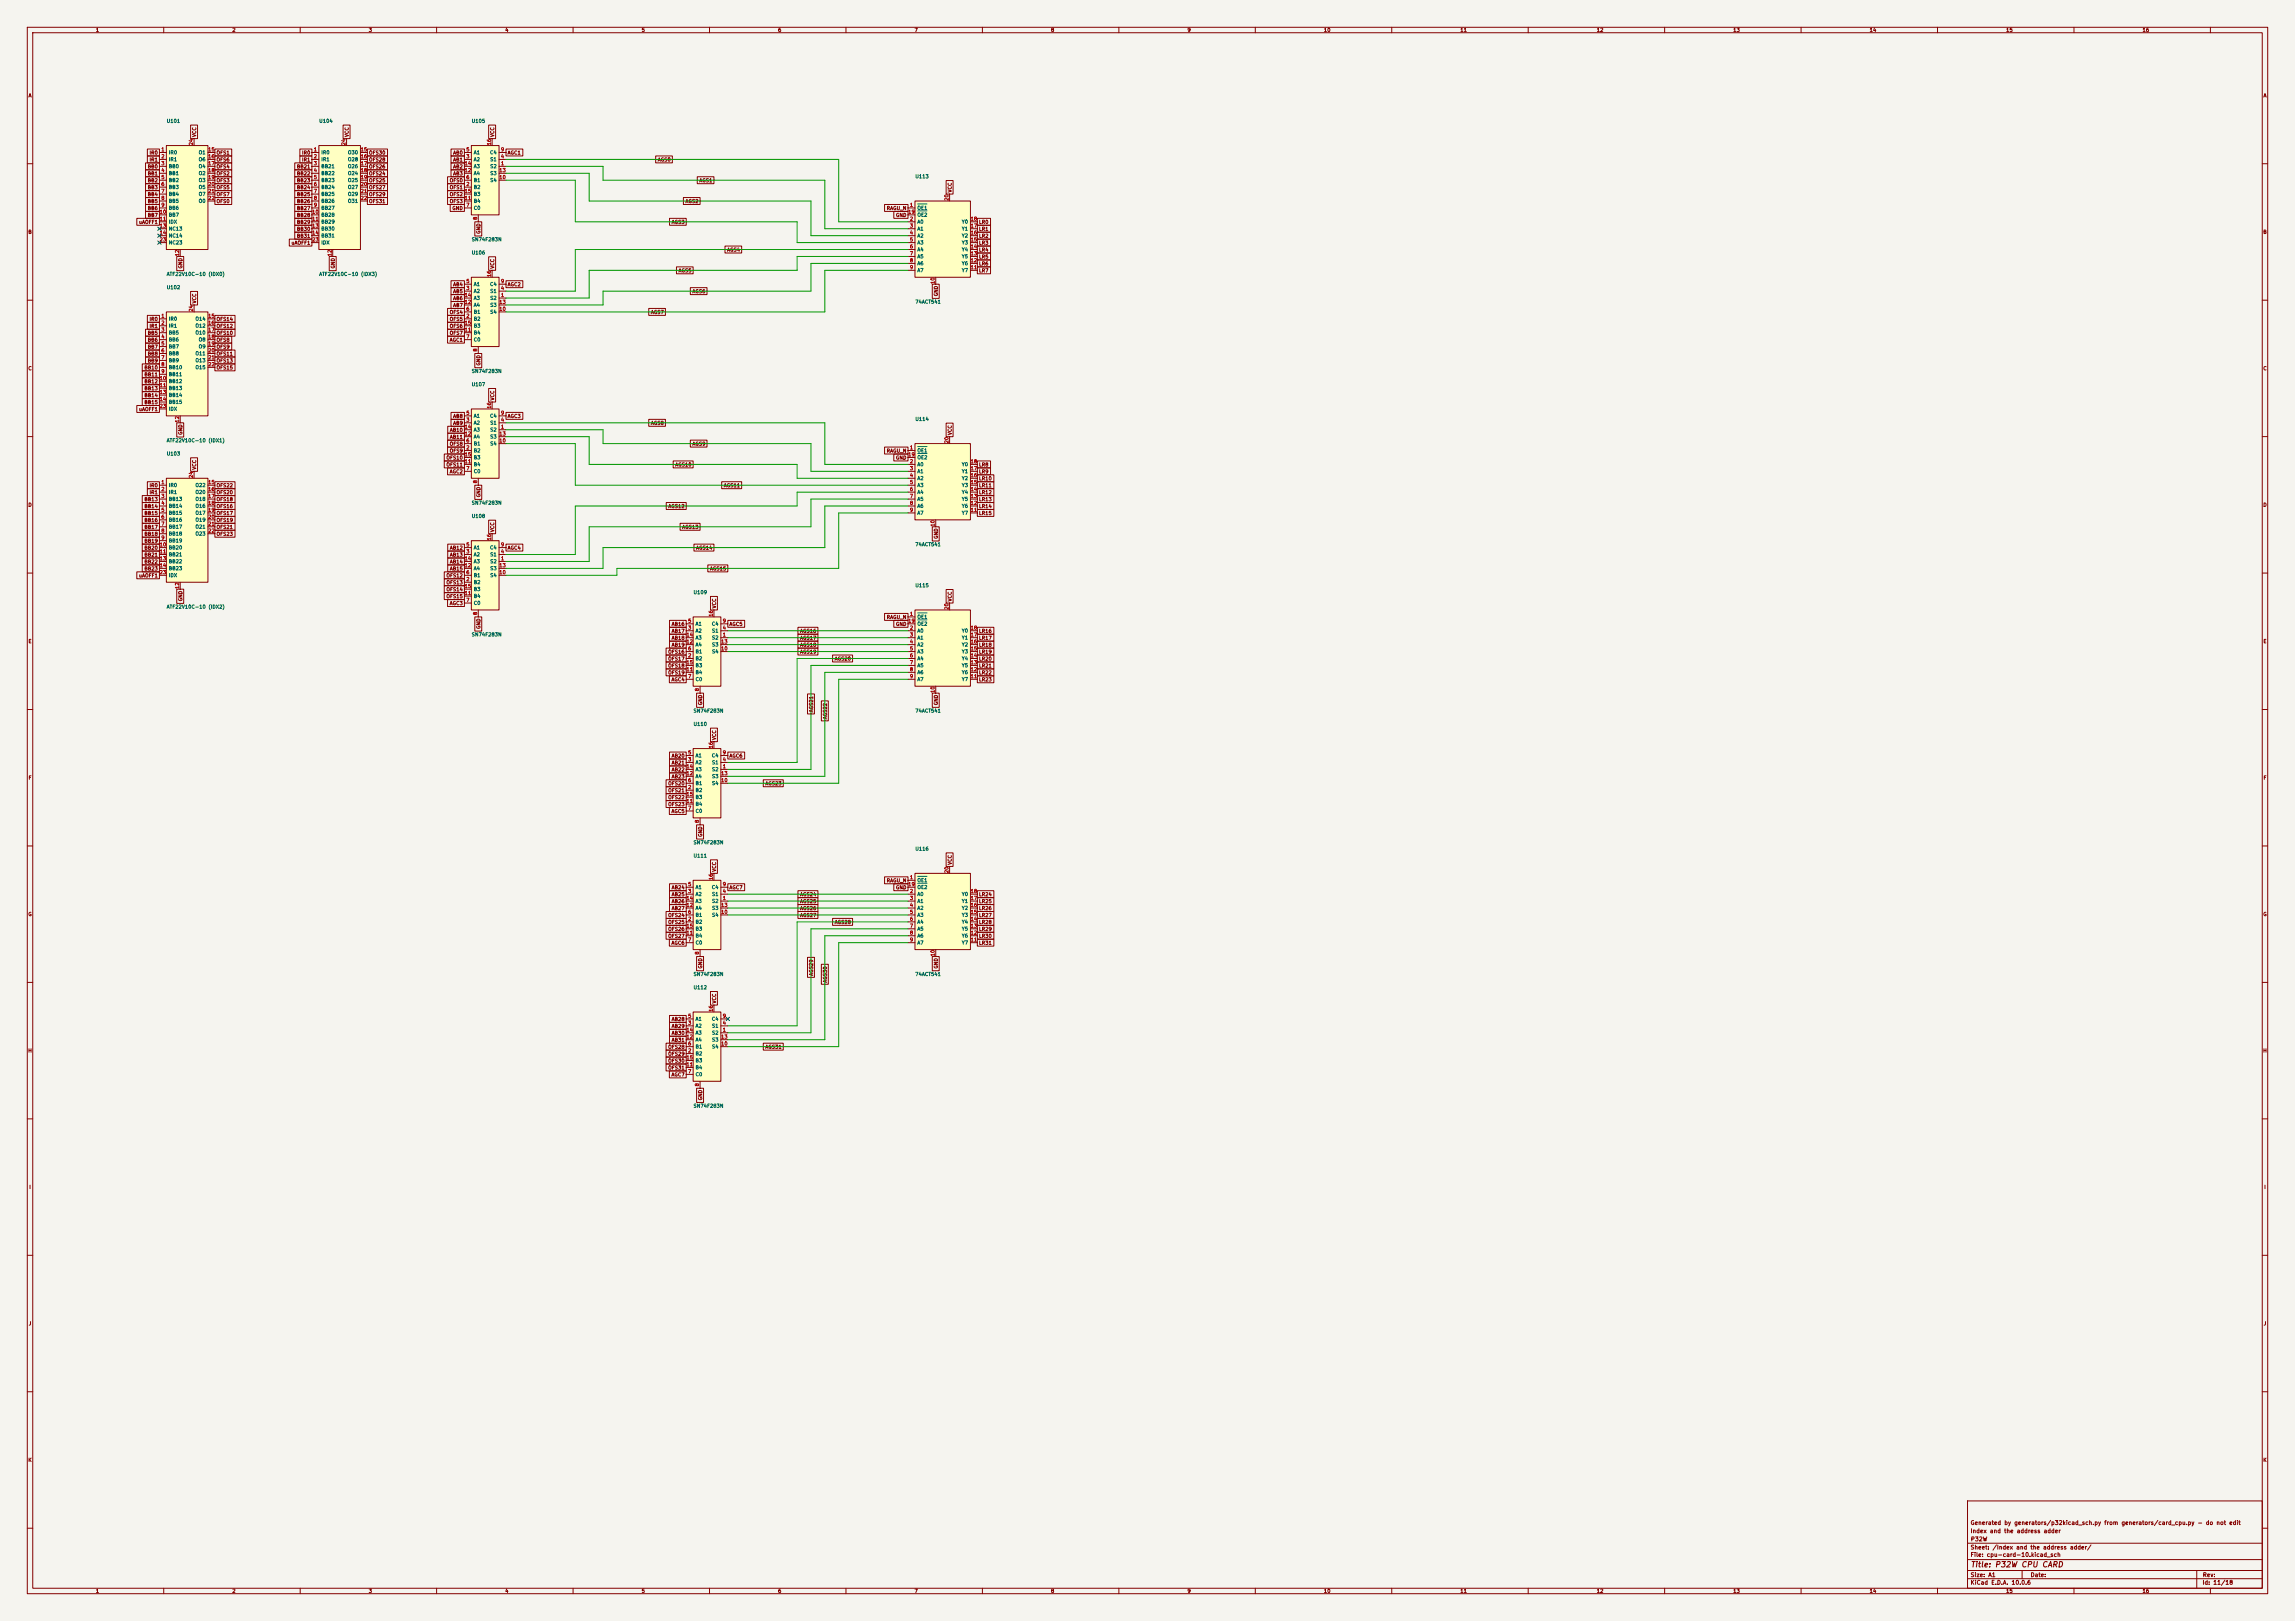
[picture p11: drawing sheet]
<svg xmlns="http://www.w3.org/2000/svg" width="841mm" height="594mm" viewBox="0 0 841 594" stroke-linecap="round" stroke-linejoin="round" font-family="sans-serif">
<defs><g id="words">
<text font-size="2" fill="#840000" x="722" y="574.8">Title: P32W CPU CARD</text>
<g font-size="1.5" fill="#840000">
<text x="721.9" y="562.1">Index and the address adder</text>
<text x="721.9" y="559.1">Generated by generators/p32kicad_sch.py from generators/card_cpu.py - do not edit</text>
<text x="721.9" y="568.1">Sheet: /Index and the address adder/</text>
<text x="722" y="565.1">P32W</text>
<text x="721.9" y="570.8">File: cpu-card-10.kicad_sch</text>
<text x="721.9" y="581">KiCad E.D.A. 10.0.6</text>
<text x="721.9" y="578.2">Size: A1</text>
<text x="743.9" y="578.2">Date:</text>
<text x="806.9" y="581">Id: 11/18</text>
<text x="807" y="578.2">Rev:</text>
</g>
<g font-size="1.3" fill="#840000">
<text x="35" y="12">1</text>
<text x="85" y="12">2</text>
<text x="135" y="12">3</text>
<text x="185" y="12">4</text>
<text x="235" y="12">5</text>
<text x="285" y="12">6</text>
<text x="335" y="12">7</text>
<text x="385" y="12">8</text>
<text x="435" y="12">9</text>
<text x="485" y="12">10</text>
<text x="535" y="12">11</text>
<text x="585" y="12">12</text>
<text x="635" y="12">13</text>
<text x="685" y="12">14</text>
<text x="735" y="12">15</text>
<text x="785" y="12">16</text>
<text x="10.3" y="36">A</text>
<text x="829.3" y="36">A</text>
<text x="72.2" y="50.3" transform="rotate(-90 72.2 50.3)">VCC</text>
<text x="128.1" y="50.3" transform="rotate(-90 128.1 50.3)">VCC</text>
<text x="181.4" y="50.3" transform="rotate(-90 181.4 50.3)">VCC</text>
<text x="54.6" y="56.9">IR0</text>
<text x="54.6" y="59.5">IR1</text>
<text x="79.2" y="56.9">OFS1</text>
<text x="79.2" y="59.5">OFS6</text>
<text x="110.5" y="56.9">IR0</text>
<text x="110.5" y="59.5">IR1</text>
<text x="135.1" y="56.9">OFS30</text>
<text x="135.1" y="59.5">OFS28</text>
<text x="165.9" y="56.9">AB0</text>
<text x="165.9" y="59.5">AB1</text>
<text x="185.9" y="56.9">AGC1</text>
<text x="240.9" y="59.5">AGS0</text>
<text x="54" y="64.6">BB1</text>
<text x="54" y="62">BB0</text>
<text x="79.2" y="64.6">OFS2</text>
<text x="79.2" y="62">OFS4</text>
<text x="108.6" y="62">BB21</text>
<text x="108.6" y="64.6">BB22</text>
<text x="135.1" y="64.6">OFS24</text>
<text x="135.1" y="62">OFS26</text>
<text x="165.9" y="62">AB2</text>
<text x="165.9" y="64.6">AB3</text>
<text x="54" y="69.6">BB3</text>
<text x="54" y="67.1">BB2</text>
<text x="79.2" y="69.6">OFS5</text>
<text x="79.2" y="67.1">OFS3</text>
<text x="108.6" y="67.1">BB23</text>
<text x="108.6" y="69.6">BB24</text>
<text x="135.1" y="67.1">OFS25</text>
<text x="135.1" y="69.6">OFS27</text>
<text x="164.6" y="67.1">OFS0</text>
<text x="164.6" y="69.6">OFS1</text>
<text x="256.1" y="67.1">AGS1</text>
<text x="349" y="70.7" transform="rotate(-90 349 70.7)">VCC</text>
<text x="54" y="74.7">BB5</text>
<text x="54" y="72.2">BB4</text>
<text x="54" y="77.3">BB6</text>
<text x="79.2" y="72.2">OFS7</text>
<text x="79.2" y="74.7">OFS0</text>
<text x="108.6" y="72.2">BB25</text>
<text x="108.6" y="74.7">BB26</text>
<text x="108.6" y="77.3">BB27</text>
<text x="135.1" y="72.2">OFS29</text>
<text x="135.1" y="74.7">OFS31</text>
<text x="164.6" y="72.2">OFS2</text>
<text x="164.6" y="74.7">OFS3</text>
<text x="165.6" y="77.3">GND</text>
<text x="251.1" y="74.7">AGS2</text>
<text x="324.8" y="77.3">RAGU_N</text>
<text x="50.8" y="82.3">uAOFF1</text>
<text x="54" y="79.8">BB7</text>
<text x="108.6" y="79.8">BB28</text>
<text x="108.6" y="82.3">BB29</text>
<text x="246" y="82.3">AGS3</text>
<text x="328.2" y="79.8">GND</text>
<text x="358.6" y="82.3">LR0</text>
<text x="10.2" y="86">B</text>
<text x="106.6" y="90">uAOFF1</text>
<text x="108.6" y="84.9">BB30</text>
<text x="108.6" y="87.4">BB31</text>
<text x="176.3" y="85.9" transform="rotate(-90 176.3 85.9)">GND</text>
<text x="358.6" y="84.9">LR1</text>
<text x="358.6" y="87.4">LR2</text>
<text x="358.6" y="90">LR3</text>
<text x="829.2" y="86">B</text>
<text x="266.3" y="92.5">AGS4</text>
<text x="358.6" y="92.5">LR4</text>
<text x="358.6" y="95">LR5</text>
<text x="67.1" y="98.6" transform="rotate(-90 67.1 98.6)">GND</text>
<text x="123" y="98.6" transform="rotate(-90 123 98.6)">GND</text>
<text x="181.4" y="98.6" transform="rotate(-90 181.4 98.6)">VCC</text>
<text x="248.5" y="100.1">AGS5</text>
<text x="358.6" y="97.6">LR6</text>
<text x="358.6" y="100.1">LR7</text>
<text x="165.9" y="105.2">AB4</text>
<text x="165.9" y="107.7">AB5</text>
<text x="185.9" y="105.2">AGC2</text>
<text x="253.6" y="107.7">AGS6</text>
<text x="72.2" y="111.3" transform="rotate(-90 72.2 111.3)">VCC</text>
<text x="165.9" y="110.3">AB6</text>
<text x="165.9" y="112.8">AB7</text>
<text x="344" y="108.7" transform="rotate(-90 344 108.7)">GND</text>
<text x="54.6" y="117.9">IR0</text>
<text x="79.2" y="117.9">OFS14</text>
<text x="164.6" y="115.4">OFS4</text>
<text x="164.6" y="117.9">OFS5</text>
<text x="238.4" y="115.4">AGS7</text>
<text x="54" y="123">BB5</text>
<text x="54" y="125.5">BB6</text>
<text x="54.6" y="120.4">IR1</text>
<text x="79.2" y="120.4">OFS12</text>
<text x="79.2" y="123">OFS10</text>
<text x="79.2" y="125.5">OFS8</text>
<text x="164.6" y="120.4">OFS6</text>
<text x="164.6" y="123">OFS7</text>
<text x="164.6" y="125.5">AGC1</text>
<text x="54" y="128.1">BB7</text>
<text x="54" y="130.6">BB8</text>
<text x="79.2" y="128.1">OFS9</text>
<text x="79.2" y="130.6">OFS11</text>
<text x="10.2" y="136">C</text>
<text x="52.8" y="135.7">BB10</text>
<text x="54" y="133.1">BB9</text>
<text x="79.2" y="133.1">OFS13</text>
<text x="79.2" y="135.7">OFS15</text>
<text x="176.3" y="134.1" transform="rotate(-90 176.3 134.1)">GND</text>
<text x="829.2" y="136">C</text>
<text x="52.8" y="138.2">BB11</text>
<text x="52.8" y="140.8">BB12</text>
<text x="52.8" y="143.3">BB13</text>
<text x="52.8" y="145.8">BB14</text>
<text x="52.8" y="148.4">BB15</text>
<text x="181.4" y="146.9" transform="rotate(-90 181.4 146.9)">VCC</text>
<text x="50.8" y="150.9">uAOFF1</text>
<text x="165.9" y="153.5">AB8</text>
<text x="165.9" y="156">AB9</text>
<text x="185.9" y="153.5">AGC3</text>
<text x="238.4" y="156">AGS8</text>
<text x="67.1" y="159.5" transform="rotate(-90 67.1 159.5)">GND</text>
<text x="164.7" y="161.1">AB11</text>
<text x="164.7" y="158.5">AB10</text>
<text x="349" y="159.6" transform="rotate(-90 349 159.6)">VCC</text>
<text x="164.6" y="166.2">OFS9</text>
<text x="164.6" y="163.6">OFS8</text>
<text x="253.6" y="163.6">AGS9</text>
<text x="324.8" y="166.2">RAGU_N</text>
<text x="72.2" y="172.3" transform="rotate(-90 72.2 172.3)">VCC</text>
<text x="163.4" y="168.7">OFS10</text>
<text x="163.4" y="171.2">OFS11</text>
<text x="164.6" y="173.8">AGC2</text>
<text x="247.3" y="171.2">AGS10</text>
<text x="328.2" y="168.7">GND</text>
<text x="358.6" y="171.2">LR8</text>
<text x="358.6" y="173.8">LR9</text>
<text x="54.6" y="178.9">IR0</text>
<text x="79.2" y="178.9">OFS22</text>
<text x="265.1" y="178.9">AGS11</text>
<text x="358.6" y="176.3">LR10</text>
<text x="358.6" y="178.9">LR11</text>
<text x="10.2" y="186">D</text>
<text x="52.8" y="183.9">BB13</text>
<text x="54.6" y="181.4">IR1</text>
<text x="79.2" y="181.4">OFS20</text>
<text x="79.2" y="183.9">OFS18</text>
<text x="176.3" y="182.4" transform="rotate(-90 176.3 182.4)">GND</text>
<text x="358.6" y="183.9">LR13</text>
<text x="358.6" y="181.4">LR12</text>
<text x="829.2" y="186">D</text>
<text x="52.8" y="186.5">BB14</text>
<text x="52.8" y="189">BB15</text>
<text x="52.8" y="191.6">BB16</text>
<text x="79.2" y="186.5">OFS16</text>
<text x="79.2" y="189">OFS17</text>
<text x="79.2" y="191.6">OFS19</text>
<text x="244.8" y="186.5">AGS12</text>
<text x="358.6" y="186.5">LR14</text>
<text x="358.6" y="189">LR15</text>
<text x="52.8" y="194.1">BB17</text>
<text x="52.8" y="196.6">BB18</text>
<text x="79.2" y="194.1">OFS21</text>
<text x="79.2" y="196.6">OFS23</text>
<text x="181.4" y="195.1" transform="rotate(-90 181.4 195.1)">VCC</text>
<text x="249.8" y="194.1">AGS13</text>
<text x="344" y="197.6" transform="rotate(-90 344 197.6)">GND</text>
<text x="52.8" y="199.2">BB19</text>
<text x="52.8" y="201.7">BB20</text>
<text x="164.7" y="201.7">AB12</text>
<text x="185.9" y="201.7">AGC4</text>
<text x="254.9" y="201.7">AGS14</text>
<text x="52.8" y="204.3">BB21</text>
<text x="52.8" y="206.8">BB22</text>
<text x="52.8" y="209.3">BB23</text>
<text x="164.7" y="204.3">AB13</text>
<text x="164.7" y="206.8">AB14</text>
<text x="164.7" y="209.3">AB15</text>
<text x="260" y="209.3">AGS15</text>
<text x="50.8" y="211.9">uAOFF1</text>
<text x="163.4" y="214.4">OFS13</text>
<text x="163.4" y="211.9">OFS12</text>
<text x="67.1" y="220.5" transform="rotate(-90 67.1 220.5)">GND</text>
<text x="163.4" y="217">OFS14</text>
<text x="163.4" y="219.5">OFS15</text>
<text x="349" y="220.5" transform="rotate(-90 349 220.5)">VCC</text>
<text x="164.6" y="222">AGC3</text>
<text x="262.7" y="223.1" transform="rotate(-90 262.7 223.1)">VCC</text>
<text x="324.8" y="227.1">RAGU_N</text>
<text x="176.3" y="230.6" transform="rotate(-90 176.3 230.6)">GND</text>
<text x="246" y="232.2">AB17</text>
<text x="246" y="229.7">AB16</text>
<text x="267.1" y="229.7">AGC5</text>
<text x="293" y="232.2">AGS16</text>
<text x="328.2" y="229.7">GND</text>
<text x="358.6" y="232.2">LR16</text>
<text x="10.3" y="236">E</text>
<text x="244.7" y="239.8">OFS16</text>
<text x="246" y="237.3">AB19</text>
<text x="246" y="234.7">AB18</text>
<text x="293" y="239.8">AGS19</text>
<text x="293" y="237.3">AGS18</text>
<text x="293" y="234.7">AGS17</text>
<text x="358.6" y="239.8">LR19</text>
<text x="358.6" y="237.3">LR18</text>
<text x="358.6" y="234.7">LR17</text>
<text x="829.3" y="236">E</text>
<text x="244.7" y="244.9">OFS18</text>
<text x="244.7" y="242.4">OFS17</text>
<text x="305.7" y="242.4">AGS20</text>
<text x="358.6" y="244.9">LR21</text>
<text x="358.6" y="242.4">LR20</text>
<text x="244.7" y="247.4">OFS19</text>
<text x="245.9" y="250">AGC4</text>
<text x="358.6" y="247.4">LR22</text>
<text x="358.6" y="250">LR23</text>
<text x="257.6" y="258.6" transform="rotate(-90 257.6 258.6)">GND</text>
<text x="298.2" y="261.2" transform="rotate(-90 298.2 261.2)">AGS21</text>
<text x="303.3" y="263.7" transform="rotate(-90 303.3 263.7)">AGS22</text>
<text x="344" y="258.6" transform="rotate(-90 344 258.6)">GND</text>
<text x="262.7" y="271.3" transform="rotate(-90 262.7 271.3)">VCC</text>
<text x="246" y="280.5">AB21</text>
<text x="246" y="277.9">AB20</text>
<text x="267.1" y="277.9">AGC6</text>
<text x="10.3" y="286">F</text>
<text x="246" y="285.5">AB23</text>
<text x="246" y="283">AB22</text>
<text x="829.3" y="286">F</text>
<text x="244.7" y="293.2">OFS22</text>
<text x="244.7" y="290.6">OFS21</text>
<text x="244.7" y="288.1">OFS20</text>
<text x="280.3" y="288.1">AGS23</text>
<text x="244.7" y="295.7">OFS23</text>
<text x="245.9" y="298.2">AGC5</text>
<text x="257.6" y="306.8" transform="rotate(-90 257.6 306.8)">GND</text>
<text x="349" y="317" transform="rotate(-90 349 317)">VCC</text>
<text x="262.7" y="319.6" transform="rotate(-90 262.7 319.6)">VCC</text>
<text x="324.8" y="323.6">RAGU_N</text>
<text x="246" y="326.2">AB24</text>
<text x="246" y="328.7">AB25</text>
<text x="267.1" y="326.2">AGC7</text>
<text x="293" y="328.7">AGS24</text>
<text x="328.2" y="326.2">GND</text>
<text x="358.6" y="328.7">LR24</text>
<text x="10.2" y="336">G</text>
<text x="246" y="331.3">AB26</text>
<text x="246" y="333.8">AB27</text>
<text x="293" y="331.3">AGS25</text>
<text x="293" y="333.8">AGS26</text>
<text x="358.6" y="333.8">LR26</text>
<text x="358.6" y="331.3">LR25</text>
<text x="829.2" y="336">G</text>
<text x="244.7" y="336.3">OFS24</text>
<text x="244.7" y="338.9">OFS25</text>
<text x="244.7" y="341.4">OFS26</text>
<text x="293" y="336.3">AGS27</text>
<text x="305.7" y="338.9">AGS28</text>
<text x="358.6" y="341.4">LR29</text>
<text x="358.6" y="338.9">LR28</text>
<text x="358.6" y="336.3">LR27</text>
<text x="244.7" y="344">OFS27</text>
<text x="245.9" y="346.5">AGC6</text>
<text x="358.6" y="344">LR30</text>
<text x="358.6" y="346.5">LR31</text>
<text x="257.6" y="355.1" transform="rotate(-90 257.6 355.1)">GND</text>
<text x="298.2" y="357.7" transform="rotate(-90 298.2 357.7)">AGS29</text>
<text x="344" y="355.1" transform="rotate(-90 344 355.1)">GND</text>
<text x="303.3" y="360.2" transform="rotate(-90 303.3 360.2)">AGS30</text>
<text x="262.7" y="367.8" transform="rotate(-90 262.7 367.8)">VCC</text>
<text x="246" y="374.4">AB28</text>
<text x="246" y="377">AB29</text>
<text x="246" y="379.5">AB30</text>
<text x="246" y="382.1">AB31</text>
<text x="10.2" y="386">H</text>
<text x="244.7" y="384.6">OFS28</text>
<text x="244.7" y="387.1">OFS29</text>
<text x="244.7" y="389.7">OFS30</text>
<text x="280.3" y="384.6">AGS31</text>
<text x="829.2" y="386">H</text>
<text x="244.7" y="392.2">OFS31</text>
<text x="245.9" y="394.8">AGC7</text>
<text x="257.6" y="403.4" transform="rotate(-90 257.6 403.4)">GND</text>
<text x="10.6" y="436">I</text>
<text x="829.6" y="436">I</text>
<text x="10.4" y="486">J</text>
<text x="829.4" y="486">J</text>
<text x="10.2" y="536">K</text>
<text x="829.2" y="536">K</text>
<text x="35" y="584">1</text>
<text x="85" y="584">2</text>
<text x="135" y="584">3</text>
<text x="185" y="584">4</text>
<text x="235" y="584">5</text>
<text x="285" y="584">6</text>
<text x="335" y="584">7</text>
<text x="385" y="584">8</text>
<text x="435" y="584">9</text>
<text x="485" y="584">10</text>
<text x="535" y="584">11</text>
<text x="585" y="584">12</text>
<text x="635" y="584">13</text>
<text x="685" y="584">14</text>
<text x="735" y="584">15</text>
<text x="785" y="584">16</text>
</g>
<g font-size="1.3" fill="#006464">
<text x="60.9" y="45.3">U101</text>
<text x="116.8" y="45.3">U104</text>
<text x="172.7" y="45.3">U105</text>
<text x="61.7" y="56.8">IR0</text>
<text x="61.7" y="59.4">IR1</text>
<text x="72.7" y="56.8">O1</text>
<text x="72.7" y="59.4">O6</text>
<text x="117.6" y="56.8">IR0</text>
<text x="117.6" y="59.4">IR1</text>
<text x="127.3" y="56.8">O30</text>
<text x="127.3" y="59.4">O28</text>
<text x="173.5" y="59.4">A2</text>
<text x="173.5" y="56.8">A1</text>
<text x="179.4" y="56.8">C4</text>
<text x="179.5" y="59.4">S1</text>
<text x="61.7" y="61.9">BB0</text>
<text x="61.7" y="64.5">BB1</text>
<text x="72.7" y="61.9">O4</text>
<text x="72.7" y="64.5">O2</text>
<text x="117.6" y="61.9">BB21</text>
<text x="117.6" y="64.5">BB22</text>
<text x="127.3" y="61.9">O26</text>
<text x="127.3" y="64.5">O24</text>
<text x="173.5" y="64.5">A4</text>
<text x="173.5" y="61.9">A3</text>
<text x="179.5" y="61.9">S2</text>
<text x="179.5" y="64.5">S3</text>
<text x="335.3" y="65.6">U113</text>
<text x="61.7" y="67">BB2</text>
<text x="61.7" y="69.5">BB3</text>
<text x="72.7" y="67">O3</text>
<text x="72.7" y="69.5">O5</text>
<text x="117.6" y="67">BB23</text>
<text x="117.6" y="69.5">BB24</text>
<text x="127.3" y="67">O25</text>
<text x="127.3" y="69.5">O27</text>
<text x="173.5" y="69.5">B2</text>
<text x="173.5" y="67">B1</text>
<text x="179.5" y="67">S4</text>
<text x="61.7" y="72.1">BB4</text>
<text x="61.7" y="74.6">BB5</text>
<text x="61.7" y="77.2">BB6</text>
<text x="72.7" y="72.1">O7</text>
<text x="72.7" y="74.6">O0</text>
<text x="117.6" y="72.1">BB25</text>
<text x="117.6" y="74.6">BB26</text>
<text x="117.6" y="77.2">BB27</text>
<text x="127.3" y="72.1">O29</text>
<text x="127.3" y="74.6">O31</text>
<text x="173.5" y="77.2">C0</text>
<text x="173.5" y="74.6">B4</text>
<text x="173.5" y="72.1">B3</text>
<text x="336" y="77.2">OE1</text>
<text x="61.7" y="79.7">BB7</text>
<text x="61.7" y="82.2">IDX</text>
<text x="117.6" y="79.7">BB28</text>
<text x="117.6" y="82.2">BB29</text>
<text x="336" y="82.2">A0</text>
<text x="336" y="79.7">OE2</text>
<text x="352.3" y="82.2">Y0</text>
<text x="61.7" y="84.8">NC13</text>
<text x="61.7" y="87.3">NC14</text>
<text x="61.7" y="89.9">NC23</text>
<text x="117.6" y="84.8">BB30</text>
<text x="117.6" y="87.3">BB31</text>
<text x="117.6" y="89.9">IDX</text>
<text x="172.7" y="88.7">SN74F283N</text>
<text x="336" y="84.8">A1</text>
<text x="336" y="87.3">A2</text>
<text x="336" y="89.9">A3</text>
<text x="352.3" y="89.9">Y3</text>
<text x="352.3" y="87.3">Y2</text>
<text x="352.3" y="84.8">Y1</text>
<text x="172.7" y="93.6">U106</text>
<text x="336" y="92.4">A4</text>
<text x="336" y="94.9">A5</text>
<text x="352.3" y="94.9">Y5</text>
<text x="352.3" y="92.4">Y4</text>
<text x="60.9" y="101.4">ATF22V10C-10 (IDX0)</text>
<text x="116.8" y="101.4">ATF22V10C-10 (IDX3)</text>
<text x="336" y="97.5">A6</text>
<text x="336" y="100">A7</text>
<text x="352.3" y="100">Y7</text>
<text x="352.3" y="97.5">Y6</text>
<text x="60.9" y="106.3">U102</text>
<text x="173.5" y="107.6">A2</text>
<text x="173.5" y="105.1">A1</text>
<text x="179.4" y="105.1">C4</text>
<text x="179.5" y="107.6">S1</text>
<text x="173.5" y="112.7">A4</text>
<text x="173.5" y="110.2">A3</text>
<text x="179.5" y="110.2">S2</text>
<text x="179.5" y="112.7">S3</text>
<text x="335.3" y="111.6">74ACT541</text>
<text x="61.7" y="117.8">IR0</text>
<text x="71.5" y="117.8">O14</text>
<text x="173.5" y="117.8">B2</text>
<text x="173.5" y="115.3">B1</text>
<text x="179.5" y="115.3">S4</text>
<text x="61.7" y="120.3">IR1</text>
<text x="61.7" y="122.9">BB5</text>
<text x="61.7" y="125.4">BB6</text>
<text x="71.5" y="120.3">O12</text>
<text x="71.5" y="122.9">O10</text>
<text x="72.7" y="125.4">O8</text>
<text x="173.5" y="125.4">C0</text>
<text x="173.5" y="122.9">B4</text>
<text x="173.5" y="120.3">B3</text>
<text x="61.7" y="128">BB7</text>
<text x="61.7" y="130.5">BB8</text>
<text x="71.5" y="130.5">O11</text>
<text x="72.7" y="128">O9</text>
<text x="61.7" y="133">BB9</text>
<text x="61.7" y="135.6">BB10</text>
<text x="71.5" y="133">O13</text>
<text x="71.5" y="135.6">O15</text>
<text x="172.7" y="137">SN74F283N</text>
<text x="61.7" y="138.1">BB11</text>
<text x="61.7" y="140.7">BB12</text>
<text x="61.7" y="143.2">BB13</text>
<text x="172.7" y="141.8">U107</text>
<text x="61.7" y="145.7">BB14</text>
<text x="61.7" y="148.3">BB15</text>
<text x="61.7" y="150.8">IDX</text>
<text x="173.5" y="155.9">A2</text>
<text x="173.5" y="153.4">A1</text>
<text x="179.4" y="153.4">C4</text>
<text x="179.5" y="155.9">S1</text>
<text x="335.3" y="154.5">U114</text>
<text x="173.5" y="161">A4</text>
<text x="173.5" y="158.4">A3</text>
<text x="179.5" y="158.4">S2</text>
<text x="179.5" y="161">S3</text>
<text x="60.9" y="162.4">ATF22V10C-10 (IDX1)</text>
<text x="60.9" y="167.2">U103</text>
<text x="173.5" y="166.1">B2</text>
<text x="173.5" y="163.5">B1</text>
<text x="179.5" y="163.5">S4</text>
<text x="336" y="166.1">OE1</text>
<text x="173.5" y="173.7">C0</text>
<text x="173.5" y="171.1">B4</text>
<text x="173.5" y="168.6">B3</text>
<text x="336" y="171.1">A0</text>
<text x="336" y="173.7">A1</text>
<text x="336" y="168.6">OE2</text>
<text x="352.3" y="173.7">Y1</text>
<text x="352.3" y="171.1">Y0</text>
<text x="61.7" y="178.8">IR0</text>
<text x="71.5" y="178.8">O22</text>
<text x="336" y="176.2">A2</text>
<text x="336" y="178.8">A3</text>
<text x="352.3" y="178.8">Y3</text>
<text x="352.3" y="176.2">Y2</text>
<text x="61.7" y="181.3">IR1</text>
<text x="61.7" y="183.8">BB13</text>
<text x="71.5" y="181.3">O20</text>
<text x="71.5" y="183.8">O18</text>
<text x="172.7" y="185.2">SN74F283N</text>
<text x="336" y="181.3">A4</text>
<text x="336" y="183.8">A5</text>
<text x="352.3" y="183.8">Y5</text>
<text x="352.3" y="181.3">Y4</text>
<text x="61.7" y="186.4">BB14</text>
<text x="61.7" y="188.9">BB15</text>
<text x="61.7" y="191.5">BB16</text>
<text x="71.5" y="186.4">O16</text>
<text x="71.5" y="188.9">O17</text>
<text x="71.5" y="191.5">O19</text>
<text x="172.7" y="190.1">U108</text>
<text x="336" y="186.4">A6</text>
<text x="336" y="188.9">A7</text>
<text x="352.3" y="188.9">Y7</text>
<text x="352.3" y="186.4">Y6</text>
<text x="61.7" y="194">BB17</text>
<text x="61.7" y="196.5">BB18</text>
<text x="71.5" y="194">O21</text>
<text x="71.5" y="196.5">O23</text>
<text x="61.7" y="199.1">BB19</text>
<text x="61.7" y="201.6">BB20</text>
<text x="173.5" y="201.6">A1</text>
<text x="179.4" y="201.6">C4</text>
<text x="335.3" y="200.5">74ACT541</text>
<text x="61.7" y="204.2">BB21</text>
<text x="61.7" y="206.7">BB22</text>
<text x="61.7" y="209.2">BB23</text>
<text x="173.5" y="204.2">A2</text>
<text x="173.5" y="209.2">A4</text>
<text x="173.5" y="206.7">A3</text>
<text x="179.5" y="206.7">S2</text>
<text x="179.5" y="204.2">S1</text>
<text x="179.5" y="209.2">S3</text>
<text x="61.7" y="211.8">IDX</text>
<text x="173.5" y="214.3">B2</text>
<text x="173.5" y="211.8">B1</text>
<text x="179.5" y="211.8">S4</text>
<text x="335.3" y="215.5">U115</text>
<text x="173.5" y="221.9">C0</text>
<text x="173.5" y="219.4">B4</text>
<text x="173.5" y="216.9">B3</text>
<text x="254" y="218">U109</text>
<text x="60.9" y="223.3">ATF22V10C-10 (IDX2)</text>
<text x="336" y="227">OE1</text>
<text x="172.7" y="233.5">SN74F283N</text>
<text x="254.7" y="232.1">A2</text>
<text x="254.7" y="229.6">A1</text>
<text x="260.7" y="229.6">C4</text>
<text x="260.8" y="232.1">S1</text>
<text x="336" y="232.1">A0</text>
<text x="336" y="229.6">OE2</text>
<text x="352.3" y="232.1">Y0</text>
<text x="254.7" y="239.7">B1</text>
<text x="254.7" y="237.2">A4</text>
<text x="254.7" y="234.6">A3</text>
<text x="260.8" y="234.6">S2</text>
<text x="260.8" y="239.7">S4</text>
<text x="260.8" y="237.2">S3</text>
<text x="336" y="234.6">A1</text>
<text x="336" y="237.2">A2</text>
<text x="336" y="239.7">A3</text>
<text x="352.3" y="239.7">Y3</text>
<text x="352.3" y="237.2">Y2</text>
<text x="352.3" y="234.6">Y1</text>
<text x="254.7" y="242.3">B2</text>
<text x="254.7" y="244.8">B3</text>
<text x="336" y="242.3">A4</text>
<text x="336" y="244.8">A5</text>
<text x="352.3" y="244.8">Y5</text>
<text x="352.3" y="242.3">Y4</text>
<text x="254.7" y="249.9">C0</text>
<text x="254.7" y="247.3">B4</text>
<text x="336" y="247.3">A6</text>
<text x="336" y="249.9">A7</text>
<text x="352.3" y="249.9">Y7</text>
<text x="352.3" y="247.3">Y6</text>
<text x="254" y="261.4">SN74F283N</text>
<text x="335.3" y="261.4">74ACT541</text>
<text x="254" y="266.3">U110</text>
<text x="254.7" y="280.4">A2</text>
<text x="254.7" y="277.8">A1</text>
<text x="260.7" y="277.8">C4</text>
<text x="260.8" y="280.4">S1</text>
<text x="254.7" y="288">B1</text>
<text x="254.7" y="285.4">A4</text>
<text x="254.7" y="282.9">A3</text>
<text x="260.8" y="282.9">S2</text>
<text x="260.8" y="288">S4</text>
<text x="260.8" y="285.4">S3</text>
<text x="254.7" y="290.5">B2</text>
<text x="254.7" y="293.1">B3</text>
<text x="254.7" y="298.1">C0</text>
<text x="254.7" y="295.6">B4</text>
<text x="254" y="309.7">SN74F283N</text>
<text x="254" y="314.5">U111</text>
<text x="335.3" y="312">U116</text>
<text x="336" y="323.5">OE1</text>
<text x="254.7" y="328.6">A2</text>
<text x="254.7" y="326.1">A1</text>
<text x="260.7" y="326.1">C4</text>
<text x="260.8" y="328.6">S1</text>
<text x="336" y="328.6">A0</text>
<text x="336" y="326.1">OE2</text>
<text x="352.3" y="328.6">Y0</text>
<text x="254.7" y="333.7">A4</text>
<text x="254.7" y="331.2">A3</text>
<text x="260.8" y="331.2">S2</text>
<text x="260.8" y="333.7">S3</text>
<text x="336" y="331.2">A1</text>
<text x="336" y="333.7">A2</text>
<text x="352.3" y="333.7">Y2</text>
<text x="352.3" y="331.2">Y1</text>
<text x="254.7" y="338.8">B2</text>
<text x="254.7" y="336.2">B1</text>
<text x="254.7" y="341.3">B3</text>
<text x="260.8" y="336.2">S4</text>
<text x="336" y="336.2">A3</text>
<text x="336" y="338.8">A4</text>
<text x="336" y="341.3">A5</text>
<text x="352.3" y="341.3">Y5</text>
<text x="352.3" y="338.8">Y4</text>
<text x="352.3" y="336.2">Y3</text>
<text x="254.7" y="346.4">C0</text>
<text x="254.7" y="343.9">B4</text>
<text x="336" y="343.9">A6</text>
<text x="336" y="346.4">A7</text>
<text x="352.3" y="346.4">Y7</text>
<text x="352.3" y="343.9">Y6</text>
<text x="254" y="357.9">SN74F283N</text>
<text x="335.3" y="357.9">74ACT541</text>
<text x="254" y="362.8">U112</text>
<text x="254.7" y="376.9">A2</text>
<text x="254.7" y="374.3">A1</text>
<text x="260.7" y="374.3">C4</text>
<text x="260.8" y="376.9">S1</text>
<text x="254.7" y="382">A4</text>
<text x="254.7" y="379.4">A3</text>
<text x="260.8" y="379.4">S2</text>
<text x="260.8" y="382">S3</text>
<text x="254.7" y="387">B2</text>
<text x="254.7" y="384.5">B1</text>
<text x="254.7" y="389.6">B3</text>
<text x="260.8" y="384.5">S4</text>
<text x="254.7" y="394.7">C0</text>
<text x="254.7" y="392.1">B4</text>
<text x="254" y="406.2">SN74F283N</text>
</g>
<g font-size="1.3" fill="#a90000">
<text x="71" y="53.4" transform="rotate(-90 71 53.4)">24</text>
<text x="126.9" y="53.4" transform="rotate(-90 126.9 53.4)">24</text>
<text x="180.2" y="53.4" transform="rotate(-90 180.2 53.4)">16</text>
<text x="59" y="55.7">1</text>
<text x="59" y="58.3">2</text>
<text x="76.1" y="55.7">15</text>
<text x="76.1" y="58.3">16</text>
<text x="114.8" y="55.7">1</text>
<text x="114.8" y="58.3">2</text>
<text x="132" y="55.7">15</text>
<text x="132" y="58.3">16</text>
<text x="170.7" y="58.3">3</text>
<text x="170.7" y="55.7">5</text>
<text x="183.4" y="58.3">4</text>
<text x="183.4" y="55.7">9</text>
<text x="59" y="60.8">3</text>
<text x="59" y="63.4">4</text>
<text x="59" y="65.9">5</text>
<text x="76.1" y="60.8">17</text>
<text x="76.1" y="63.4">18</text>
<text x="76.1" y="65.9">19</text>
<text x="114.8" y="60.8">3</text>
<text x="114.8" y="63.4">4</text>
<text x="114.8" y="65.9">5</text>
<text x="132" y="60.8">17</text>
<text x="132" y="63.4">18</text>
<text x="132" y="65.9">19</text>
<text x="170.1" y="63.4">12</text>
<text x="170.1" y="60.8">14</text>
<text x="170.7" y="65.9">6</text>
<text x="182.8" y="65.9">10</text>
<text x="182.8" y="63.4">13</text>
<text x="183.4" y="60.8">1</text>
<text x="59" y="68.4">6</text>
<text x="59" y="71">7</text>
<text x="76.1" y="68.4">20</text>
<text x="76.1" y="71">21</text>
<text x="114.8" y="68.4">6</text>
<text x="114.8" y="71">7</text>
<text x="132" y="68.4">20</text>
<text x="132" y="71">21</text>
<text x="170.1" y="71">15</text>
<text x="170.7" y="68.4">2</text>
<text x="59" y="73.5">8</text>
<text x="59" y="76.1">9</text>
<text x="76.1" y="73.5">22</text>
<text x="114.8" y="73.5">8</text>
<text x="114.8" y="76.1">9</text>
<text x="132" y="73.5">22</text>
<text x="170.1" y="73.5">11</text>
<text x="170.7" y="76.1">7</text>
<text x="333.3" y="76.1">1</text>
<text x="347.8" y="73.7" transform="rotate(-90 347.8 73.7)">20</text>
<text x="58.4" y="78.6">10</text>
<text x="58.4" y="81.1">11</text>
<text x="58.4" y="83.7">13</text>
<text x="114.2" y="78.6">10</text>
<text x="114.2" y="81.1">11</text>
<text x="114.2" y="83.7">13</text>
<text x="175.1" y="80.7" transform="rotate(-90 175.1 80.7)">8</text>
<text x="332.7" y="78.6">19</text>
<text x="333.3" y="81.1">2</text>
<text x="333.3" y="83.7">3</text>
<text x="355.5" y="83.7">17</text>
<text x="355.5" y="81.1">18</text>
<text x="58.4" y="86.2">14</text>
<text x="58.4" y="88.8">23</text>
<text x="114.2" y="86.2">14</text>
<text x="114.2" y="88.8">23</text>
<text x="333.3" y="86.2">4</text>
<text x="333.3" y="88.8">5</text>
<text x="355.5" y="88.8">15</text>
<text x="355.5" y="86.2">16</text>
<text x="65.9" y="94" transform="rotate(-90 65.9 94)">12</text>
<text x="121.8" y="94" transform="rotate(-90 121.8 94)">12</text>
<text x="333.3" y="91.3">6</text>
<text x="333.3" y="93.8">7</text>
<text x="355.5" y="93.8">13</text>
<text x="355.5" y="91.3">14</text>
<text x="180.2" y="101.7" transform="rotate(-90 180.2 101.7)">16</text>
<text x="333.3" y="96.4">8</text>
<text x="333.3" y="98.9">9</text>
<text x="355.5" y="98.9">11</text>
<text x="355.5" y="96.4">12</text>
<text x="170.7" y="106.5">3</text>
<text x="170.7" y="104">5</text>
<text x="183.4" y="106.5">4</text>
<text x="183.4" y="104">9</text>
<text x="342.8" y="104.2" transform="rotate(-90 342.8 104.2)">10</text>
<text x="170.1" y="111.6">12</text>
<text x="170.1" y="109.1">14</text>
<text x="182.8" y="111.6">13</text>
<text x="183.4" y="109.1">1</text>
<text x="59" y="116.7">1</text>
<text x="59" y="119.2">2</text>
<text x="71" y="114.4" transform="rotate(-90 71 114.4)">24</text>
<text x="76.1" y="116.7">15</text>
<text x="76.1" y="119.2">16</text>
<text x="170.1" y="119.2">15</text>
<text x="170.7" y="116.7">2</text>
<text x="170.7" y="114.2">6</text>
<text x="182.8" y="114.2">10</text>
<text x="59" y="121.8">3</text>
<text x="59" y="124.3">4</text>
<text x="76.1" y="121.8">17</text>
<text x="76.1" y="124.3">18</text>
<text x="170.1" y="121.8">11</text>
<text x="170.7" y="124.3">7</text>
<text x="59" y="126.9">5</text>
<text x="59" y="129.4">6</text>
<text x="59" y="131.9">7</text>
<text x="76.1" y="126.9">19</text>
<text x="76.1" y="129.4">20</text>
<text x="76.1" y="131.9">21</text>
<text x="175.1" y="129" transform="rotate(-90 175.1 129)">8</text>
<text x="59" y="134.5">8</text>
<text x="59" y="137">9</text>
<text x="76.1" y="134.5">22</text>
<text x="58.4" y="139.6">10</text>
<text x="58.4" y="142.1">11</text>
<text x="58.4" y="144.6">13</text>
<text x="58.4" y="147.2">14</text>
<text x="58.4" y="149.7">23</text>
<text x="180.2" y="149.9" transform="rotate(-90 180.2 149.9)">16</text>
<text x="65.9" y="155" transform="rotate(-90 65.9 155)">12</text>
<text x="170.7" y="154.8">3</text>
<text x="170.7" y="152.3">5</text>
<text x="183.4" y="154.8">4</text>
<text x="183.4" y="152.3">9</text>
<text x="170.1" y="159.9">12</text>
<text x="170.1" y="157.3">14</text>
<text x="182.8" y="159.9">13</text>
<text x="183.4" y="157.3">1</text>
<text x="170.1" y="167.5">15</text>
<text x="170.7" y="165">2</text>
<text x="170.7" y="162.4">6</text>
<text x="182.8" y="162.4">10</text>
<text x="332.7" y="167.5">19</text>
<text x="333.3" y="165">1</text>
<text x="347.8" y="162.6" transform="rotate(-90 347.8 162.6)">20</text>
<text x="170.1" y="170">11</text>
<text x="170.7" y="172.6">7</text>
<text x="333.3" y="170">2</text>
<text x="333.3" y="172.6">3</text>
<text x="355.5" y="172.6">17</text>
<text x="355.5" y="170">18</text>
<text x="59" y="177.7">1</text>
<text x="71" y="175.3" transform="rotate(-90 71 175.3)">24</text>
<text x="76.1" y="177.7">15</text>
<text x="175.1" y="177.3" transform="rotate(-90 175.1 177.3)">8</text>
<text x="333.3" y="175.1">4</text>
<text x="333.3" y="177.7">5</text>
<text x="355.5" y="177.7">15</text>
<text x="355.5" y="175.1">16</text>
<text x="59" y="180.2">2</text>
<text x="59" y="182.7">3</text>
<text x="59" y="185.3">4</text>
<text x="76.1" y="180.2">16</text>
<text x="76.1" y="182.7">17</text>
<text x="76.1" y="185.3">18</text>
<text x="333.3" y="180.2">6</text>
<text x="333.3" y="182.7">7</text>
<text x="333.3" y="185.3">8</text>
<text x="355.5" y="185.3">12</text>
<text x="355.5" y="182.7">13</text>
<text x="355.5" y="180.2">14</text>
<text x="59" y="187.8">5</text>
<text x="59" y="190.4">6</text>
<text x="76.1" y="187.8">19</text>
<text x="76.1" y="190.4">20</text>
<text x="333.3" y="187.8">9</text>
<text x="355.5" y="187.8">11</text>
<text x="59" y="192.9">7</text>
<text x="59" y="195.4">8</text>
<text x="59" y="198">9</text>
<text x="76.1" y="192.9">21</text>
<text x="76.1" y="195.4">22</text>
<text x="342.8" y="193.1" transform="rotate(-90 342.8 193.1)">10</text>
<text x="58.4" y="200.5">10</text>
<text x="58.4" y="203.1">11</text>
<text x="170.7" y="203.1">3</text>
<text x="170.7" y="200.5">5</text>
<text x="180.2" y="198.2" transform="rotate(-90 180.2 198.2)">16</text>
<text x="183.4" y="203.1">4</text>
<text x="183.4" y="200.5">9</text>
<text x="58.4" y="205.6">13</text>
<text x="58.4" y="208.1">14</text>
<text x="170.1" y="208.1">12</text>
<text x="170.1" y="205.6">14</text>
<text x="182.8" y="208.1">13</text>
<text x="183.4" y="205.6">1</text>
<text x="58.4" y="210.7">23</text>
<text x="65.9" y="216" transform="rotate(-90 65.9 216)">12</text>
<text x="170.1" y="215.8">15</text>
<text x="170.7" y="213.2">2</text>
<text x="170.7" y="210.7">6</text>
<text x="182.8" y="210.7">10</text>
<text x="170.1" y="218.3">11</text>
<text x="170.7" y="220.8">7</text>
<text x="175.1" y="225.5" transform="rotate(-90 175.1 225.5)">8</text>
<text x="261.5" y="226.1" transform="rotate(-90 261.5 226.1)">16</text>
<text x="333.3" y="225.9">1</text>
<text x="347.8" y="223.6" transform="rotate(-90 347.8 223.6)">20</text>
<text x="251.4" y="233.5">14</text>
<text x="252" y="231">3</text>
<text x="252" y="228.5">5</text>
<text x="264.7" y="233.5">1</text>
<text x="264.7" y="231">4</text>
<text x="264.7" y="228.5">9</text>
<text x="332.7" y="228.5">19</text>
<text x="333.3" y="231">2</text>
<text x="333.3" y="233.5">3</text>
<text x="355.5" y="233.5">17</text>
<text x="355.5" y="231">18</text>
<text x="251.4" y="236.1">12</text>
<text x="252" y="238.6">6</text>
<text x="264.1" y="238.6">10</text>
<text x="264.1" y="236.1">13</text>
<text x="333.3" y="236.1">4</text>
<text x="333.3" y="238.6">5</text>
<text x="355.5" y="238.6">15</text>
<text x="355.5" y="236.1">16</text>
<text x="251.4" y="243.7">15</text>
<text x="252" y="241.2">2</text>
<text x="333.3" y="241.2">6</text>
<text x="333.3" y="243.7">7</text>
<text x="355.5" y="243.7">13</text>
<text x="355.5" y="241.2">14</text>
<text x="251.4" y="246.2">11</text>
<text x="252" y="248.8">7</text>
<text x="333.3" y="246.2">8</text>
<text x="333.3" y="248.8">9</text>
<text x="355.5" y="248.8">11</text>
<text x="355.5" y="246.2">12</text>
<text x="256.4" y="253.5" transform="rotate(-90 256.4 253.5)">8</text>
<text x="342.8" y="254.1" transform="rotate(-90 342.8 254.1)">10</text>
<text x="261.5" y="274.4" transform="rotate(-90 261.5 274.4)">16</text>
<text x="251.4" y="281.8">14</text>
<text x="252" y="279.3">3</text>
<text x="252" y="276.7">5</text>
<text x="264.7" y="281.8">1</text>
<text x="264.7" y="279.3">4</text>
<text x="264.7" y="276.7">9</text>
<text x="251.4" y="284.3">12</text>
<text x="252" y="286.9">6</text>
<text x="264.1" y="286.9">10</text>
<text x="264.1" y="284.3">13</text>
<text x="251.4" y="292">15</text>
<text x="252" y="289.4">2</text>
<text x="251.4" y="294.5">11</text>
<text x="252" y="297">7</text>
<text x="256.4" y="301.7" transform="rotate(-90 256.4 301.7)">8</text>
<text x="261.5" y="322.6" transform="rotate(-90 261.5 322.6)">16</text>
<text x="333.3" y="322.4">1</text>
<text x="347.8" y="320.1" transform="rotate(-90 347.8 320.1)">20</text>
<text x="252" y="327.5">3</text>
<text x="252" y="325">5</text>
<text x="264.7" y="327.5">4</text>
<text x="264.7" y="325">9</text>
<text x="332.7" y="325">19</text>
<text x="333.3" y="327.5">2</text>
<text x="355.5" y="327.5">18</text>
<text x="251.4" y="332.6">12</text>
<text x="251.4" y="330.1">14</text>
<text x="252" y="335.1">6</text>
<text x="264.1" y="335.1">10</text>
<text x="264.1" y="332.6">13</text>
<text x="264.7" y="330.1">1</text>
<text x="333.3" y="330.1">3</text>
<text x="333.3" y="332.6">4</text>
<text x="333.3" y="335.1">5</text>
<text x="355.5" y="335.1">15</text>
<text x="355.5" y="332.6">16</text>
<text x="355.5" y="330.1">17</text>
<text x="251.4" y="340.2">15</text>
<text x="252" y="337.7">2</text>
<text x="333.3" y="337.7">6</text>
<text x="333.3" y="340.2">7</text>
<text x="355.5" y="340.2">13</text>
<text x="355.5" y="337.7">14</text>
<text x="251.4" y="342.8">11</text>
<text x="252" y="345.3">7</text>
<text x="333.3" y="342.8">8</text>
<text x="333.3" y="345.3">9</text>
<text x="355.5" y="345.3">11</text>
<text x="355.5" y="342.8">12</text>
<text x="256.4" y="350" transform="rotate(-90 256.4 350)">8</text>
<text x="342.8" y="350.6" transform="rotate(-90 342.8 350.6)">10</text>
<text x="261.5" y="370.9" transform="rotate(-90 261.5 370.9)">16</text>
<text x="252" y="375.8">3</text>
<text x="252" y="373.2">5</text>
<text x="264.7" y="375.8">4</text>
<text x="264.7" y="373.2">9</text>
<text x="251.4" y="380.9">12</text>
<text x="251.4" y="378.3">14</text>
<text x="252" y="383.4">6</text>
<text x="264.1" y="383.4">10</text>
<text x="264.1" y="380.9">13</text>
<text x="264.7" y="378.3">1</text>
<text x="251.4" y="388.5">15</text>
<text x="252" y="385.9">2</text>
<text x="251.4" y="391">11</text>
<text x="252" y="393.6">7</text>
<text x="256.4" y="398.2" transform="rotate(-90 256.4 398.2)">8</text>
</g>
</g></defs>
<path d="M0 0h841v594h-841z" fill="#f5f4ef" stroke="#f5f4ef" stroke-width=".37"/>
<g fill="none" stroke="#840000" stroke-width=".37">
<path d="M10 10h821v574h-821zM12 12h817v570h-817zM60 10v2M110 10v2M160 10v2M210 10v2M260 10v2M310 10v2M360 10v2M410 10v2M460 10v2M510 10v2"/>
<path d="M560 10v2M610 10v2M660 10v2M710 10v2M760 10v2M810 10v2M10 60h2M829 60h2M10 110h2M829 110h2M10 160h2M829 160h2"/>
<path d="M10 210h2M829 210h2M10 260h2M829 260h2M10 310h2M829 310h2M10 360h2M829 360h2M10 410h2M829 410h2M10 460h2M829 460h2"/>
<path d="M10 510h2M829 510h2M10 560h2M721 550h108v32h-108zM829 560h2M721 578.5h108M721 575.5h108M721 571.5h108M721 565.5h108M741 575.5v3M805 575.5v6.5M60 582v2"/>
<path d="M110 582v2M160 582v2M210 582v2M260 582v2M310 582v2M360 582v2M410 582v2M460 582v2M510 582v2M560 582v2M610 582v2M660 582v2"/>
<path d="M710 582v2M760 582v2M810 582v2"/>
</g>
<path d="M61 114.3h15.2v38.1h-15.2z" fill="#ffffc2"/>
<g fill="none" stroke="#840000" stroke-width=".37">
<path d="M58.4 116.8h2.6M58.4 119.4h2.6M61 114.3h15.2v38.1h-15.2zM71.1 111.8v2.5M76.2 116.8h2.5M76.2 119.4h2.5M58.4 121.9h2.6M58.4 124.5h2.6M58.4 127h2.6M58.4 129.5h2.6M58.4 132.1h2.6M58.4 134.6h2.6"/>
<path d="M58.4 137.2h2.6M58.4 139.7h2.6M76.2 121.9h2.5M76.2 124.5h2.5M76.2 127h2.5M76.2 129.5h2.5M76.2 132.1h2.5M76.2 134.6h2.5M58.4 142.2h2.6M58.4 144.8h2.6M58.4 147.3h2.6M58.4 149.9h2.6"/>
<path d="M66 152.4v2.5"/>
</g>
<path d="M335.3 162.6h20.3v27.9h-20.3z" fill="#ffffc2"/>
<g fill="none" stroke="#840000" stroke-width=".37">
<path d="M332.7 165.1h2.6M332.7 170.2h2.6M332.7 172.7h2.6M332.7 175.3h2.6M332.7 177.8h2.6M332.7 167.6h2.6M335.3 162.6h20.3v27.9h-20.3zM348 160v2.6M355.6 170.2h2.5M355.6 172.7h2.5M355.6 175.3h2.5M355.6 177.8h2.5"/>
<path d="M332.7 180.3h2.6M332.7 182.9h2.6M332.7 185.4h2.6M332.7 188h2.6M342.9 190.5v2.5M355.6 180.3h2.5M355.6 182.9h2.5M355.6 185.4h2.5M355.6 188h2.5"/>
</g>
<path d="M336.3 163.6h3.4M336.3 166.2h3.4" fill="none" stroke="#006464" stroke-width=".37"/>
<path d="M335.3 73.7h20.3v27.9h-20.3z" fill="#ffffc2"/>
<g fill="none" stroke="#840000" stroke-width=".37">
<path d="M332.7 76.2h2.6M332.7 78.7h2.6M335.3 73.7h20.3v27.9h-20.3zM348 71.1v2.6M332.7 81.3h2.6M332.7 83.8h2.6M332.7 86.4h2.6M332.7 88.9h2.6M332.7 91.4h2.6M332.7 94h2.6M332.7 96.5h2.6M332.7 99.1h2.6"/>
<path d="M355.6 81.3h2.5M355.6 83.8h2.5M355.6 86.4h2.5M355.6 88.9h2.5M355.6 91.4h2.5M355.6 94h2.5M355.6 96.5h2.5M355.6 99.1h2.5M342.9 101.6v2.5"/>
</g>
<path d="M336.3 74.7h3.4M336.3 77.3h3.4" fill="none" stroke="#006464" stroke-width=".37"/>
<path d="M254 370.8h10.2v25.4h-10.2z" fill="#ffffc2"/>
<g fill="none" stroke="#840000" stroke-width=".37">
<path d="M251.5 378.5h2.5M251.5 375.9h2.5M251.5 373.4h2.5M254 370.8h10.2v25.4h-10.2zM261.6 368.3v2.5M264.2 378.5h2.5M264.2 375.9h2.5M264.2 373.4h2.5M251.5 386.1h2.5M251.5 383.5h2.5M251.5 393.7h2.5M251.5 391.2h2.5"/>
<path d="M251.5 381h2.5M251.5 388.6h2.5M256.5 396.2v2.6M264.2 383.5h2.5M264.2 381h2.5"/>
</g>
<path d="M254 322.6h10.2v25.4h-10.2z" fill="#ffffc2"/>
<g fill="none" stroke="#840000" stroke-width=".37">
<path d="M251.5 330.2h2.5M251.5 337.8h2.5M251.5 327.7h2.5M251.5 325.1h2.5M251.5 335.3h2.5M251.5 332.7h2.5M254 322.6h10.2v25.4h-10.2zM261.6 320v2.6M264.2 330.2h2.5M264.2 327.7h2.5M264.2 325.1h2.5M264.2 335.3h2.5"/>
<path d="M264.2 332.7h2.5M251.5 345.4h2.5M251.5 342.9h2.5M251.5 340.4h2.5M256.5 348v2.5"/>
</g>
<path d="M254 226.1h10.2v25.4h-10.2z" fill="#ffffc2"/>
<g fill="none" stroke="#840000" stroke-width=".37">
<path d="M251.5 233.7h2.5M251.5 231.1h2.5M251.5 228.6h2.5M251.5 238.8h2.5M251.5 236.2h2.5M254 226.1h10.2v25.4h-10.2zM261.6 223.5v2.6M264.2 233.7h2.5M264.2 231.1h2.5M264.2 228.6h2.5M264.2 238.8h2.5M264.2 236.2h2.5"/>
<path d="M251.5 241.3h2.5M251.5 248.9h2.5M251.5 246.4h2.5M251.5 243.8h2.5M256.5 251.5v2.5"/>
</g>
<path d="M254 274.3h10.2v25.4h-10.2z" fill="#ffffc2"/>
<g fill="none" stroke="#840000" stroke-width=".37">
<path d="M251.5 279.4h2.5M251.5 276.9h2.5M254 274.3h10.2v25.4h-10.2zM261.6 271.8v2.5M264.2 279.4h2.5M264.2 276.9h2.5M251.5 281.9h2.5M251.5 289.6h2.5M251.5 287h2.5M251.5 297.2h2.5M251.5 294.6h2.5M251.5 284.5h2.5"/>
<path d="M251.5 292.1h2.5M256.5 299.7v2.6M264.2 281.9h2.5M264.2 287h2.5M264.2 284.5h2.5"/>
</g>
<path d="M335.3 223.5h20.3v28h-20.3z" fill="#ffffc2"/>
<g fill="none" stroke="#840000" stroke-width=".37">
<path d="M332.7 226.1h2.6M332.7 231.1h2.6M332.7 233.7h2.6M332.7 236.2h2.6M332.7 238.8h2.6M332.7 228.6h2.6M335.3 223.5h20.3v28h-20.3zM348 221v2.5M355.6 231.1h2.5M355.6 233.7h2.5M355.6 236.2h2.5M355.6 238.8h2.5"/>
<path d="M332.7 241.3h2.6M332.7 243.8h2.6M332.7 246.4h2.6M332.7 248.9h2.6M342.9 251.5v2.5M355.6 241.3h2.5M355.6 243.8h2.5M355.6 246.4h2.5M355.6 248.9h2.5"/>
</g>
<path d="M336.3 224.6h3.4M336.3 227.1h3.4" fill="none" stroke="#006464" stroke-width=".37"/>
<path d="M172.7 198.1h10.2v25.4h-10.2z" fill="#ffffc2"/>
<g fill="none" stroke="#840000" stroke-width=".37">
<path d="M172.7 198.1h10.2v25.4h-10.2zM180.3 195.6v2.5M170.2 205.7h2.5M170.2 213.4h2.5M170.2 203.2h2.5M170.2 200.7h2.5M170.2 210.8h2.5M170.2 218.4h2.5M170.2 208.3h2.5M170.2 215.9h2.5M182.9 205.7h2.5M182.9 203.2h2.5"/>
<path d="M182.9 200.7h2.5M182.9 210.8h2.5M182.9 208.3h2.5M170.2 221h2.5M175.3 223.5v2.6"/>
</g>
<path d="M172.7 149.9h10.2v25.4h-10.2z" fill="#ffffc2"/>
<g fill="none" stroke="#840000" stroke-width=".37">
<path d="M170.2 157.5h2.5M170.2 154.9h2.5M170.2 152.4h2.5M172.7 149.9h10.2v25.4h-10.2zM180.3 147.3v2.6M182.9 157.5h2.5M182.9 154.9h2.5M182.9 152.4h2.5M170.2 165.1h2.5M170.2 162.6h2.5M170.2 172.7h2.5M170.2 170.2h2.5"/>
<path d="M170.2 160h2.5M170.2 167.6h2.5M175.3 175.3v2.5M182.9 162.6h2.5M182.9 160h2.5"/>
</g>
<path d="M335.3 320h20.3v28h-20.3z" fill="#ffffc2"/>
<g fill="none" stroke="#840000" stroke-width=".37">
<path d="M348 317.5v2.5M332.7 322.6h2.6M332.7 327.7h2.6M332.7 330.2h2.6M332.7 332.7h2.6M332.7 335.3h2.6M332.7 337.8h2.6M332.7 325.1h2.6M335.3 320h20.3v28h-20.3zM355.6 327.7h2.5M355.6 330.2h2.5M355.6 332.7h2.5"/>
<path d="M355.6 335.3h2.5M355.6 337.8h2.5M332.7 340.4h2.6M332.7 342.9h2.6M332.7 345.4h2.6M342.9 348v2.5M355.6 340.4h2.5M355.6 342.9h2.5M355.6 345.4h2.5"/>
</g>
<path d="M336.3 321.1h3.4M336.3 323.7h3.4" fill="none" stroke="#006464" stroke-width=".37"/>
<path d="M172.7 101.6h10.2v25.4h-10.2z" fill="#ffffc2"/>
<g fill="none" stroke="#840000" stroke-width=".37">
<path d="M180.3 99.1v2.5M170.2 109.2h2.5M170.2 116.8h2.5M170.2 106.7h2.5M170.2 104.1h2.5M170.2 114.3h2.5M170.2 111.8h2.5M170.2 119.4h2.5M172.7 101.6h10.2v25.4h-10.2zM182.9 109.2h2.5M182.9 106.7h2.5M182.9 104.1h2.5"/>
<path d="M182.9 114.3h2.5M182.9 111.8h2.5M170.2 124.5h2.5M170.2 121.9h2.5M175.3 127v2.5"/>
</g>
<path d="M172.7 53.3h10.2v25.4h-10.2z" fill="#ffffc2"/>
<g fill="none" stroke="#840000" stroke-width=".37">
<path d="M170.2 58.4h2.5M170.2 55.9h2.5M172.7 53.3h10.2v25.4h-10.2zM180.3 50.8v2.5M182.9 58.4h2.5M182.9 55.9h2.5M170.2 61h2.5M170.2 68.6h2.5M170.2 66h2.5M170.2 76.2h2.5M170.2 73.7h2.5M170.2 63.5h2.5"/>
<path d="M170.2 71.1h2.5M175.3 78.7v2.6M182.9 61h2.5M182.9 66h2.5M182.9 63.5h2.5"/>
</g>
<path d="M116.8 53.3h15.3v38.1h-15.3z" fill="#ffffc2"/>
<g fill="none" stroke="#840000" stroke-width=".37">
<path d="M114.3 55.9h2.5M114.3 58.4h2.5M116.8 53.3h15.3v38.1h-15.3zM127 50.8v2.5M132.1 55.9h2.5M132.1 58.4h2.5M114.3 61h2.5M114.3 63.5h2.5M114.3 66h2.5M114.3 68.6h2.5M114.3 71.1h2.5M114.3 73.7h2.5"/>
<path d="M114.3 76.2h2.5M114.3 78.7h2.5M132.1 61h2.5M132.1 63.5h2.5M132.1 66h2.5M132.1 68.6h2.5M132.1 71.1h2.5M132.1 73.7h2.5M114.3 81.3h2.5M114.3 83.8h2.5M114.3 86.4h2.5M114.3 88.9h2.5"/>
<path d="M121.9 91.4v2.6"/>
</g>
<path d="M61 175.3h15.2v38.1h-15.2z" fill="#ffffc2"/>
<g fill="none" stroke="#840000" stroke-width=".37">
<path d="M58.4 177.8h2.6M61 175.3h15.2v38.1h-15.2zM71.1 172.7v2.6M76.2 177.8h2.5M58.4 180.3h2.6M58.4 182.9h2.6M58.4 185.4h2.6M58.4 188h2.6M58.4 190.5h2.6M58.4 193h2.6M58.4 195.6h2.6M58.4 198.1h2.6"/>
<path d="M76.2 180.3h2.5M76.2 182.9h2.5M76.2 185.4h2.5M76.2 188h2.5M76.2 190.5h2.5M76.2 193h2.5M76.2 195.6h2.5M58.4 200.7h2.6M58.4 203.2h2.6M58.4 205.7h2.6M58.4 208.3h2.6M58.4 210.8h2.6"/>
<path d="M66 213.4v2.5"/>
</g>
<path d="M61 53.3h15.2v38.1h-15.2z" fill="#ffffc2"/>
<g fill="none" stroke="#840000" stroke-width=".37">
<path d="M53.3 59.7h5.1v2.5h-5.1zM54 54.6h4.4v2.5h-4.4zM54 57.1h4.4v2.6h-4.4zM58.4 55.9h2.6M58.4 58.4h2.6M61 53.3h15.2v38.1h-15.2zM69.8 45.8h2.6v5h-2.6zM71.1 50.8v2.5M76.2 55.9h2.5M76.2 58.4h2.5M78.7 54.6h6.2v2.5h-6.2zM78.7 57.1h6.2v2.6h-6.2z"/>
<path d="M78.7 59.7h6.2v2.5h-6.2zM108 59.7h6.3v2.5h-6.3zM109.9 54.6h4.4v2.5h-4.4zM109.9 57.1h4.4v2.6h-4.4zM125.7 45.8h2.6v5h-2.6zM134.6 54.6h7.4v2.5h-7.4zM134.6 57.1h7.4v2.6h-7.4zM134.6 59.7h7.4v2.5h-7.4zM165.3 59.7h4.9v2.5h-4.9zM165.3 54.6h4.9v2.5h-4.9zM165.3 57.1h4.9v2.6h-4.9zM179.1 45.8h2.5v5h-2.5z"/>
<path d="M185.4 54.6h6.2v2.5h-6.2zM240.3 57.1h6.1v2.6h-6.1zM53.3 72.4h5.1v2.5h-5.1zM53.3 69.8h5.1v2.6h-5.1zM53.3 67.3h5.1v2.5h-5.1zM53.3 64.8h5.1v2.5h-5.1zM53.3 62.2h5.1v2.6h-5.1zM53.3 77.5h5.1v2.5h-5.1zM53.3 74.9h5.1v2.6h-5.1zM58.4 61h2.6M58.4 63.5h2.6M58.4 66h2.6"/>
<path d="M58.4 68.6h2.6M58.4 71.1h2.6M58.4 73.7h2.6M58.4 76.2h2.6M58.4 78.7h2.6M76.2 61h2.5M76.2 63.5h2.5M76.2 66h2.5M76.2 68.6h2.5M76.2 71.1h2.5M76.2 73.7h2.5M78.7 67.3h6.2v2.5h-6.2z"/>
<path d="M78.7 69.8h6.2v2.6h-6.2zM78.7 72.4h6.2v2.5h-6.2zM78.7 62.2h6.2v2.6h-6.2zM78.7 64.8h6.2v2.5h-6.2zM108 62.2h6.3v2.6h-6.3zM108 64.8h6.3v2.5h-6.3zM108 67.3h6.3v2.5h-6.3zM108 69.8h6.3v2.6h-6.3zM108 72.4h6.3v2.5h-6.3zM108 74.9h6.3v2.6h-6.3zM108 77.5h6.3v2.5h-6.3zM134.6 62.2h7.4v2.6h-7.4z"/>
<path d="M134.6 64.8h7.4v2.5h-7.4zM134.6 67.3h7.4v2.5h-7.4zM134.6 69.8h7.4v2.6h-7.4zM134.6 72.4h7.4v2.5h-7.4zM164 64.8h6.2v2.5h-6.2zM164 67.3h6.2v2.5h-6.2zM164 69.8h6.2v2.6h-6.2zM164 72.4h6.2v2.5h-6.2zM165 74.9h5.2v2.6h-5.2zM165.3 62.2h4.9v2.6h-4.9zM250.4 72.4h6.1v2.5h-6.1zM255.5 64.8h6.1v2.5h-6.1z"/>
<path d="M324.1 74.9h8.6v2.6h-8.6zM327.5 77.5h5.2v2.5h-5.2zM346.7 66.2h2.6v4.9h-2.6zM50.1 80h8.3v2.5h-8.3zM58.4 81.3h2.6M58.4 83.8h2.6M58.4 86.4h2.6M58.4 88.9h2.6M64.8 94h2.5v5.2h-2.5zM66 91.4v2.6M106 87.6h8.3v2.6h-8.3zM108 80h6.3v2.5h-6.3z"/>
<path d="M108 82.5h6.3v2.6h-6.3zM108 85.1h6.3v2.5h-6.3zM120.6 94h2.6v5.2h-2.6zM174 81.3h2.5v5.2h-2.5zM179.1 94.1h2.5v5h-2.5zM245.3 80h6.2v2.5h-6.2zM247.9 97.8h6.1v2.5h-6.1zM265.7 90.2h6.1v2.5h-6.1zM358.1 80h4.9v2.5h-4.9zM358.1 95.2h4.9v2.6h-4.9zM358.1 97.8h4.9v2.5h-4.9zM358.1 82.5h4.9v2.6h-4.9z"/>
<path d="M358.1 85.1h4.9v2.5h-4.9zM358.1 87.6h4.9v2.6h-4.9zM358.1 90.2h4.9v2.5h-4.9zM358.1 92.7h4.9v2.5h-4.9zM54 115.6h4.4v2.5h-4.4zM54 118.1h4.4v2.5h-4.4zM69.8 106.8h2.6v5h-2.6zM78.7 115.6h7.4v2.5h-7.4zM78.7 118.1h7.4v2.5h-7.4zM164 113h6.2v2.6h-6.2zM164 115.6h6.2v2.5h-6.2zM164 118.1h6.2v2.5h-6.2z"/>
<path d="M165.3 102.9h4.9v2.5h-4.9zM165.3 105.4h4.9v2.5h-4.9zM165.3 107.9h4.9v2.6h-4.9zM165.3 110.5h4.9v2.5h-4.9zM185.4 102.9h6.2v2.5h-6.2zM237.7 113h6.1v2.6h-6.1zM253 105.4h6.1v2.5h-6.1zM341.6 104.1h2.6v5.2h-2.6zM52.1 133.3h6.3v2.6h-6.3zM52.1 135.9h6.3v2.5h-6.3zM52.1 138.4h6.3v2.6h-6.3zM53.3 120.6h5.1v2.6h-5.1z"/>
<path d="M53.3 123.2h5.1v2.5h-5.1zM53.3 125.7h5.1v2.6h-5.1zM53.3 128.3h5.1v2.5h-5.1zM53.3 130.8h5.1v2.5h-5.1zM78.7 120.6h7.4v2.6h-7.4zM78.7 123.2h6.2v2.5h-6.2zM78.7 125.7h6.2v2.6h-6.2zM78.7 128.3h7.4v2.5h-7.4zM78.7 130.8h7.4v2.5h-7.4zM78.7 133.3h7.4v2.6h-7.4zM164 120.6h6.2v2.6h-6.2zM164 123.2h6.2v2.5h-6.2z"/>
<path d="M174 129.5h2.5v5.2h-2.5zM50.1 148.6h8.3v2.5h-8.3zM52.1 141h6.3v2.5h-6.3zM52.1 143.5h6.3v2.5h-6.3zM52.1 146h6.3v2.6h-6.3zM64.8 154.9h2.5v5.2h-2.5zM164.1 158.7h6.1v2.6h-6.1zM164.1 156.2h6.1v2.5h-6.1zM165.3 151.1h4.9v2.6h-4.9zM165.3 153.7h4.9v2.5h-4.9zM179.1 142.4h2.5v4.9h-2.5zM185.4 151.1h6.2v2.6h-6.2z"/>
<path d="M237.7 153.7h6.1v2.5h-6.1zM346.7 155.1h2.6v4.9h-2.6zM54 176.5h4.4v2.6h-4.4zM54 179.1h4.4v2.5h-4.4zM69.8 167.8h2.6v4.9h-2.6zM78.7 176.5h7.4v2.6h-7.4zM78.7 179.1h7.4v2.5h-7.4zM162.8 166.4h7.4v2.5h-7.4zM162.8 168.9h7.4v2.5h-7.4zM164 163.8h6.2v2.6h-6.2zM164 171.4h6.2v2.6h-6.2zM164 161.3h6.2v2.5h-6.2z"/>
<path d="M174 177.8h2.5v5.2h-2.5zM246.7 168.9h7.3v2.5h-7.3zM253 161.3h6.1v2.5h-6.1zM264.5 176.5h7.3v2.6h-7.3zM324.1 163.8h8.6v2.6h-8.6zM327.5 166.4h5.2v2.5h-5.2zM358.1 168.9h4.9v2.5h-4.9zM358.1 174h6.1v2.5h-6.1zM358.1 171.4h4.9v2.6h-4.9zM358.1 176.5h6.1v2.6h-6.1zM358.1 179.1h6.1v2.5h-6.1zM52.1 181.6h6.3v2.5h-6.3z"/>
<path d="M52.1 184.1h6.3v2.6h-6.3zM52.1 186.7h6.3v2.5h-6.3zM52.1 189.2h6.3v2.6h-6.3zM52.1 191.8h6.3v2.5h-6.3zM52.1 194.3h6.3v2.5h-6.3zM52.1 196.8h6.3v2.6h-6.3zM52.1 199.4h6.3v2.5h-6.3zM78.7 181.6h7.4v2.5h-7.4zM78.7 184.1h7.4v2.6h-7.4zM78.7 186.7h7.4v2.5h-7.4zM78.7 189.2h7.4v2.6h-7.4zM78.7 191.8h7.4v2.5h-7.4z"/>
<path d="M78.7 194.3h7.4v2.5h-7.4zM164.1 199.4h6.1v2.5h-6.1zM179.1 190.6h2.5v5h-2.5zM185.4 199.4h6.2v2.5h-6.2zM244.1 184.1h7.4v2.6h-7.4zM249.2 191.8h7.3v2.5h-7.3zM254.3 199.4h7.3v2.5h-7.3zM341.6 193h2.6v5.2h-2.6zM358.1 181.6h6.1v2.5h-6.1zM358.1 184.1h6.1v2.6h-6.1zM358.1 186.7h6.1v2.5h-6.1zM50.1 209.5h8.3v2.6h-8.3z"/>
<path d="M52.1 201.9h6.3v2.6h-6.3zM52.1 204.5h6.3v2.5h-6.3zM52.1 207h6.3v2.5h-6.3zM64.8 215.9h2.5v5.2h-2.5zM162.8 212.1h7.4v2.5h-7.4zM162.8 214.6h7.4v2.6h-7.4zM162.8 217.2h7.4v2.5h-7.4zM162.8 209.5h7.4v2.6h-7.4zM164 219.7h6.2v2.5h-6.2zM164.1 201.9h6.1v2.6h-6.1zM164.1 204.5h6.1v2.5h-6.1zM164.1 207h6.1v2.5h-6.1z"/>
<path d="M259.4 207h7.3v2.5h-7.3zM260.3 218.6h2.6v4.9h-2.6zM346.7 216h2.6v5h-2.6zM174 226.1h2.5v5.2h-2.5zM244.1 237.5h7.4v2.5h-7.4zM245.3 234.9h6.2v2.6h-6.2zM245.3 232.4h6.2v2.5h-6.2zM245.3 229.9h6.2v2.5h-6.2zM245.3 227.3h6.2v2.6h-6.2zM266.7 227.3h6.2v2.6h-6.2zM292.4 229.9h7.3v2.5h-7.3zM292.4 237.5h7.3v2.5h-7.3z"/>
<path d="M292.4 234.9h7.3v2.6h-7.3zM292.4 232.4h7.3v2.5h-7.3zM324.1 224.8h8.6v2.5h-8.6zM327.5 227.3h5.2v2.6h-5.2zM358.1 237.5h6.1v2.5h-6.1zM358.1 234.9h6.1v2.6h-6.1zM358.1 232.4h6.1v2.5h-6.1zM358.1 229.9h6.1v2.5h-6.1zM244.1 245.1h7.4v2.5h-7.4zM244.1 242.6h7.4v2.5h-7.4zM244.1 240h7.4v2.6h-7.4zM245.3 247.6h6.2v2.6h-6.2z"/>
<path d="M255.3 254h2.5v5.2h-2.5zM295.9 254.3h2.6v7.3h-2.6zM301 256.8h2.5v7.4h-2.5zM305.1 240h7.3v2.6h-7.3zM341.6 254h2.6v5.2h-2.6zM358.1 245.1h6.1v2.5h-6.1zM358.1 242.6h6.1v2.5h-6.1zM358.1 240h6.1v2.6h-6.1zM358.1 247.6h6.1v2.6h-6.1zM245.3 278.1h6.2v2.6h-6.2zM245.3 275.6h6.2v2.5h-6.2zM260.3 266.8h2.6v5h-2.6z"/>
<path d="M266.7 275.6h6.2v2.5h-6.2zM244.1 293.4h7.4v2.5h-7.4zM244.1 290.8h7.4v2.6h-7.4zM244.1 288.3h7.4v2.5h-7.4zM244.1 285.7h7.4v2.6h-7.4zM245.3 295.9h6.2v2.5h-6.2zM245.3 283.2h6.2v2.5h-6.2zM245.3 280.7h6.2v2.5h-6.2zM279.7 285.7h7.3v2.6h-7.3zM255.3 302.3h2.5v5.2h-2.5zM260.3 315.1h2.6v4.9h-2.6zM346.7 312.5h2.6v5h-2.6z"/>
<path d="M244.1 334h7.4v2.5h-7.4zM244.1 336.5h7.4v2.6h-7.4zM244.1 339.1h7.4v2.5h-7.4zM245.3 323.8h6.2v2.6h-6.2zM245.3 326.4h6.2v2.5h-6.2zM245.3 328.9h6.2v2.6h-6.2zM245.3 331.5h6.2v2.5h-6.2zM266.7 323.8h6.2v2.6h-6.2zM292.4 326.4h7.3v2.5h-7.3zM292.4 328.9h7.3v2.6h-7.3zM292.4 331.5h7.3v2.5h-7.3zM292.4 334h7.3v2.5h-7.3z"/>
<path d="M305.1 336.5h7.3v2.6h-7.3zM324.1 321.3h8.6v2.5h-8.6zM327.5 323.8h5.2v2.6h-5.2zM358.1 339.1h6.1v2.5h-6.1zM358.1 336.5h6.1v2.6h-6.1zM358.1 334h6.1v2.5h-6.1zM358.1 331.5h6.1v2.5h-6.1zM358.1 328.9h6.1v2.6h-6.1zM358.1 326.4h6.1v2.5h-6.1zM244.1 341.6h7.4v2.6h-7.4zM245.3 344.2h6.2v2.5h-6.2zM255.3 350.5h2.5v5.2h-2.5z"/>
<path d="M295.9 350.8h2.6v7.3h-2.6zM301 353.4h2.5v7.3h-2.5zM341.6 350.5h2.6v5.2h-2.6zM358.1 341.6h6.1v2.6h-6.1zM358.1 344.2h6.1v2.5h-6.1zM245.3 372.1h6.2v2.5h-6.2zM245.3 374.6h6.2v2.6h-6.2zM245.3 377.2h6.2v2.5h-6.2zM245.3 379.7h6.2v2.6h-6.2zM260.3 363.3h2.6v5h-2.6zM244.1 382.3h7.4v2.5h-7.4zM244.1 384.8h7.4v2.5h-7.4z"/>
<path d="M244.1 387.3h7.4v2.6h-7.4zM244.1 389.9h7.4v2.5h-7.4zM245.3 392.4h6.2v2.6h-6.2zM255.3 398.8h2.5v5.2h-2.5zM279.7 382.3h7.3v2.5h-7.3z"/>
</g>
<g fill="none" stroke="#009600" stroke-width=".37">
<path d="M185.4 58.4h121.9v22.9h25.4M185.4 66h25.4v15.3h81.3v7.6h40.6M185.4 63.5h30.5v10.2h81.3v12.7h35.5M185.4 61h35.6v5h81.3v17.8h30.4M332.7 91.4h-121.9v15.3h-25.4M332.7 96.5h-35.5v10.2h-76.2v5.1h-35.6M332.7 94h-40.6v5.1h-76.2v10.1h-30.5M332.7 99.1h-30.4v15.2h-116.9M185.4 157.5h35.6v5.1h76.2v10.1h35.5M185.4 154.9h116.9v15.3h30.4M185.4 162.6h25.4v15.2h121.9M185.4 160h30.5v10.2h76.2v5.1h40.6"/>
<path d="M332.7 180.3h-40.6v5.1h-81.3v17.8h-25.4M332.7 182.9h-35.5v10.1h-81.3v12.7h-30.5M332.7 185.4h-30.4v15.3h-81.3v7.6h-35.6M332.7 188h-25.4v20.3h-81.2v2.5h-40.7M266.7 238.8h66M266.7 231.1h66M266.7 233.7h66M266.7 236.2h66M332.7 243.8h-35.5v38.1h-30.5M332.7 241.3h-40.6v38.1h-25.4M332.7 246.4h-30.4v38.1h-35.6M332.7 248.9h-25.4v38.1h-40.6"/>
<path d="M266.7 327.7h66M266.7 335.3h66M266.7 332.7h66M266.7 330.2h66M332.7 337.8h-40.6v38.1h-25.4M332.7 340.4h-35.5v38.1h-30.5M332.7 342.9h-30.4v38.1h-35.6M332.7 345.4h-25.4v38.1h-40.6"/>
</g>
<path d="M57.8 83.2l1.2 1.2M57.8 85.7l1.2 1.3M57.8 88.3l1.2 1.2M59 83.2l-1.2 1.2M59 85.7l-1.2 1.3M59 88.3l-1.2 1.2M266.1 372.8l1.2 1.2M267.3 372.8l-1.2 1.2" fill="none" stroke="#000084" stroke-width=".37"/>
<use href="#words"/>
</svg>
